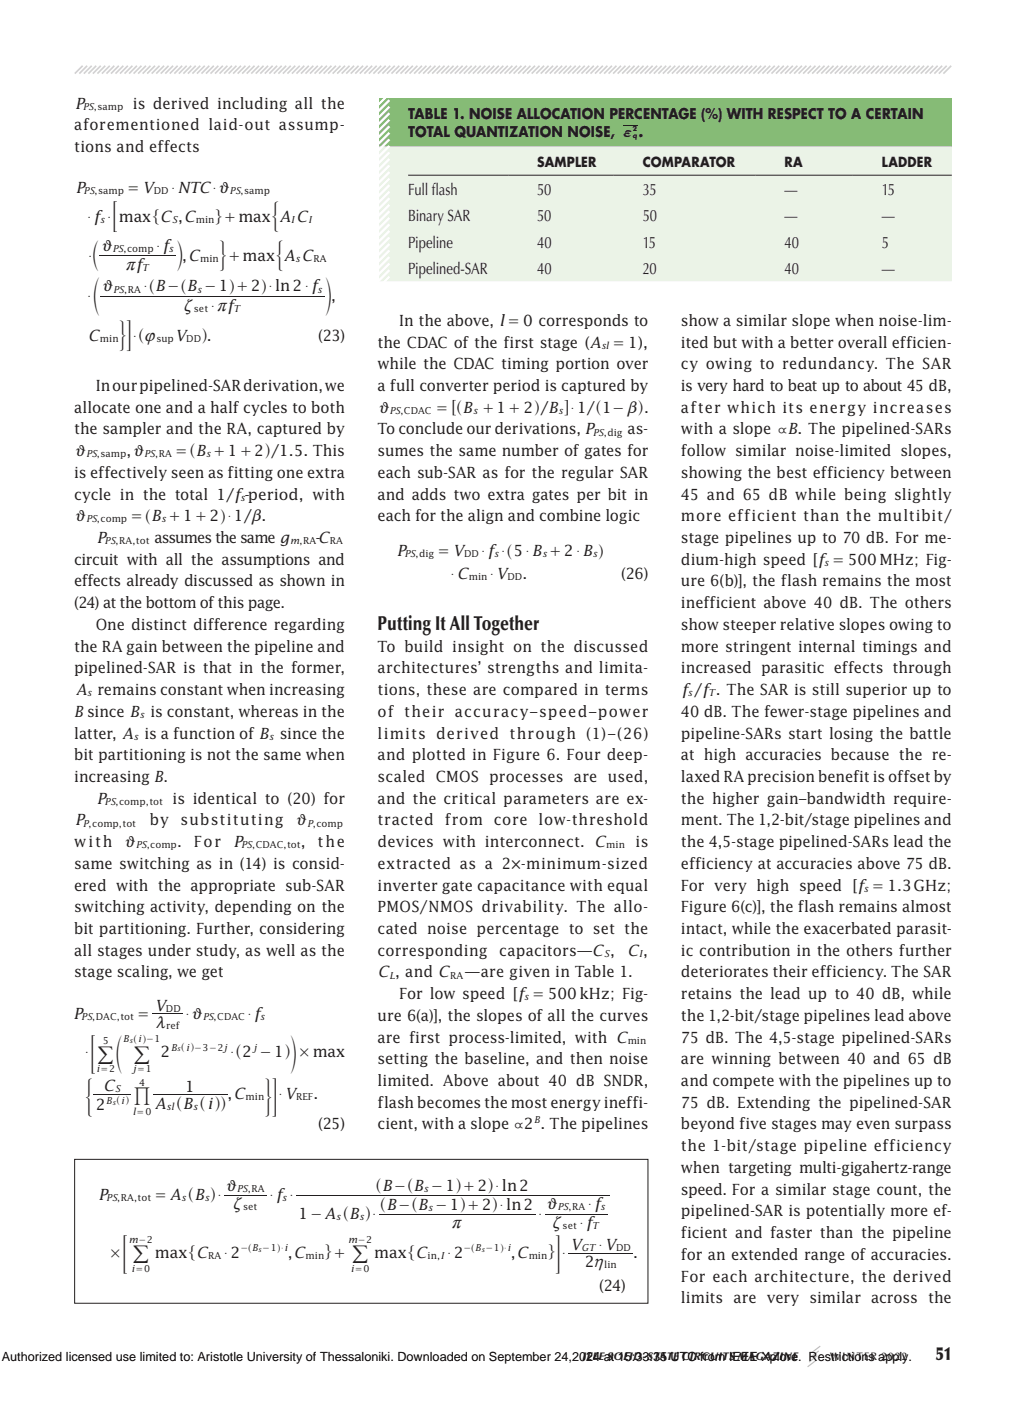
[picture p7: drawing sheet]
<svg xmlns="http://www.w3.org/2000/svg" width="200mm" height="273mm" viewBox="0 0 200 273" stroke-linecap="round" stroke-linejoin="round" font-family="sans-serif">
<defs><g id="words">
<g font-size="4.3" fill="#231f20">
<text x="19.2" y="206.5">/</text>
<text x="26.2" y="206.5">/</text>
<text x="26.2" y="214.7">%</text>
<text x="26" y="245.3">/</text>
<text x="68.8" y="245.3">/</text>
</g>
<text font-size="3.9" fill="#231f20" x="73.6" y="122.8">Putting It All Together</text>
<text font-size="3.5" fill="#231f20" x="182.5" y="265">51</text>
<g font-size="3.2" fill="#231f20">
<text x="79.6" y="38">Full flash</text>
<text x="104.7" y="38">50</text>
<text x="125.3" y="38">35</text>
<text x="152.9" y="38">—</text>
<text x="171.9" y="38">15</text>
<text x="79.6" y="43.1">Binary SAR</text>
<text x="104.7" y="43.1">50</text>
<text x="125.3" y="43.1">50</text>
<text x="152.9" y="43.1">—</text>
<text x="171.9" y="43.1">—</text>
<text x="79.6" y="48.3">Pipeline</text>
<text x="79.6" y="53.4">Pipelined-SAR</text>
<text x="104.7" y="48.3">40</text>
<text x="104.7" y="53.4">40</text>
<text x="125.3" y="48.3">15</text>
<text x="125.3" y="53.4">20</text>
<text x="152.9" y="48.3">40</text>
<text x="152.9" y="53.4">40</text>
<text x="171.9" y="48.3">5</text>
<text x="171.9" y="53.4">—</text>
</g>
<g font-size="3.1" fill="#231f20">
<text x="63.5" y="58.6">o,</text>
<text x="22.6" y="206.3">e</text>
<text x="16.8" y="214.8">)</text>
<text x="51.7" y="214.7">3G$ V</text>
</g>
<g font-size="3" fill="#231f20">
<text x="14.7" y="21.2">P</text>
<text x="25.9" y="21.2">is derived including all the</text>
<text x="14.5" y="25.4">aforementioned laid-out assump-</text>
<text x="14.5" y="29.6">tions and effects</text>
<text x="14.8" y="37.6">P</text>
<text x="25" y="37.6">= V</text>
<text x="33.5" y="37.6">$ NTC$ j</text>
<text x="17.2" y="43.2">$ f $;max&quot;C ,C</text>
<text x="17.3" y="50.8">$c</text>
<text x="30.6" y="48.9">$ f</text>
<text x="17.2" y="58.7">$e</text>
<text x="28.1" y="56.8">$^B -^B - 1h+ 2h$ ln2 $ f</text>
<text x="41.2" y="60.5">$ rf</text>
<text x="77.8" y="63.5">In the above, l = 0 corresponds to</text>
<text x="132.8" y="63.5">show a similar slope when noise-lim-</text>
<text x="17.2" y="66.4">C</text>
<text x="34.2" y="66.4">V</text>
<text x="62.1" y="66.5">(23)</text>
<text x="73.6" y="72">while the CDAC timing portion over</text>
<text x="73.6" y="67.7">the CDAC of the first stage (A</text>
<text x="119.6" y="67.7">= 1),</text>
<text x="132.8" y="67.7">ited but with a better overall efficien-</text>
<text x="132.8" y="72">cy owing to redundancy. The SAR</text>
<text x="18.7" y="76.2">In our pipelined-SAR derivation, we</text>
<text x="73.6" y="76.2">a full converter period is captured by</text>
<text x="132.8" y="76.2">is very hard to beat up to about 45 dB,</text>
<text x="14.5" y="80.4">allocate one and a half cycles to both</text>
<text x="85.2" y="80.4">= 6^B + 1 + 2h/B @$ 1/^1- bh.</text>
<text x="132.8" y="80.4">after which its energy increases</text>
<text x="14.5" y="84.7">the sampler and the RA, captured by</text>
<text x="24.7" y="88.9">,j</text>
<text x="34.3" y="88.9">= ^B + 1 + 2h/1 5</text>
<text x="56.3" y="88.9">. . This</text>
<text x="73.6" y="84.7">To conclude our derivations, P</text>
<text x="73.6" y="88.9">sumes the same number of gates for</text>
<text x="122.4" y="84.7">as-</text>
<text x="132.8" y="84.7">with a slope \B. The pipelined-SARs</text>
<text x="132.8" y="88.9">follow similar noise-limited slopes,</text>
<text x="14.5" y="93.1">is effectively seen as fitting one extra</text>
<text x="73.6" y="93.1">each sub-SAR as for the regular SAR</text>
<text x="132.8" y="93.1">showing the best efficiency between</text>
<text x="14.5" y="97.4">cycle in the total 1/f-period, with</text>
<text x="25.6" y="101.6">= ^B + 1 + 2h$ 1/ .</text>
<text x="73.6" y="97.4">and adds two extra gates per bit in</text>
<text x="73.6" y="101.6">each for the align and combine logic</text>
<text x="132.8" y="97.4">45 and 65 dB while being slightly</text>
<text x="132.8" y="101.6">more efficient than the multibit/</text>
<text x="18.9" y="105.8">P</text>
<text x="30.1" y="105.8">assumes the same g</text>
<text x="61.5" y="105.8">-C</text>
<text x="132.8" y="105.8">stage pipelines up to 70 dB. For me-</text>
<text x="14.5" y="110.1">circuit with all the assumptions and</text>
<text x="77.4" y="108.4">P</text>
<text x="85.5" y="108.4">= V</text>
<text x="87.9" y="112.9">$ C</text>
<text x="94" y="108.4">$ f $^5 $ B + 2 $ B h</text>
<text x="95.7" y="112.9">$ V</text>
<text x="101.8" y="112.9">.</text>
<text x="121.1" y="112.9">(26)</text>
<text x="132.8" y="110.1">dium-high speed [f = 500MHz; Fig-</text>
<text x="14.5" y="114.3">effects already discussed as shown in</text>
<text x="14.5" y="118.5">(24) at the bottom of this page.</text>
<text x="132.8" y="114.3">ure 6(b)], the flash remains the most</text>
<text x="132.8" y="118.5">inefficient above 40 dB. The others</text>
<text x="18.7" y="122.8">One distinct difference regarding</text>
<text x="132.8" y="122.8">show steeper relative slopes owing to</text>
<text x="14.5" y="127">the RA gain between the pipeline and</text>
<text x="14.5" y="131.2">pipelined-SAR is that in the former,</text>
<text x="73.6" y="127">To build insight on the discussed</text>
<text x="73.6" y="131.2">architectures’ strengths and limita-</text>
<text x="132.8" y="127">more stringent internal timings and</text>
<text x="132.8" y="131.2">increased parasitic effects through</text>
<text x="14.8" y="135.5">A</text>
<text x="19" y="135.5">remains constant when increasing</text>
<text x="73.6" y="135.5">tions, these are compared in terms</text>
<text x="132.9" y="135.5">f /f . The SAR is still superior up to</text>
<text x="14.5" y="139.7">B since B</text>
<text x="14.5" y="143.9">latter, A</text>
<text x="28.2" y="143.9">is a function of B</text>
<text x="29.3" y="139.7">is constant, whereas in the</text>
<text x="54.5" y="143.9">since the</text>
<text x="73.6" y="139.7">of their accuracy–speed–power</text>
<text x="73.6" y="143.9">limits derived through (1)–(26)</text>
<text x="132.8" y="139.7">40 dB. The fewer-stage pipelines and</text>
<text x="132.8" y="143.9">pipeline-SARs start losing the battle</text>
<text x="14.5" y="148.2">bit partitioning is not the same when</text>
<text x="73.6" y="148.2">and plotted in Figure 6. Four deep-</text>
<text x="132.8" y="148.2">at high accuracies because the re-</text>
<text x="14.5" y="152.4">increasing B.</text>
<text x="73.6" y="152.4">scaled CMOS processes are used,</text>
<text x="132.8" y="152.4">laxed RA precision benefit is offset by</text>
<text x="14.7" y="160.9">P</text>
<text x="18.9" y="156.6">P</text>
<text x="29.2" y="160.9">by</text>
<text x="33.7" y="156.6">is identical to (20) for</text>
<text x="35.2" y="160.9">substituting</text>
<text x="73.6" y="156.6">and the critical parameters are ex-</text>
<text x="73.6" y="160.9">tracted</text>
<text x="86.7" y="160.9">from</text>
<text x="96.3" y="160.9">core</text>
<text x="105" y="160.9">low-threshold</text>
<text x="132.8" y="156.6">the higher gain–bandwidth require-</text>
<text x="132.8" y="160.9">ment. The 1,2-bit/stage pipelines and</text>
<text x="14.5" y="165.1">with</text>
<text x="34.5" y="165.1">.</text>
<text x="37.8" y="165.1">For</text>
<text x="45.6" y="165.1">P</text>
<text x="58.6" y="165.1">,</text>
<text x="61.9" y="165.1">the</text>
<text x="73.6" y="165.1">devices with interconnect. C</text>
<text x="123.9" y="165.1">is</text>
<text x="132.8" y="165.1">the 4,5-stage pipelined-SARs lead the</text>
<text x="14.5" y="169.3">same switching as in (14) is consid-</text>
<text x="14.5" y="173.6">ered with the appropriate sub-SAR</text>
<text x="73.6" y="169.3">extracted as a 2×-minimum-sized</text>
<text x="73.6" y="173.6">inverter gate capacitance with equal</text>
<text x="132.8" y="169.3">efficiency at accuracies above 75 dB.</text>
<text x="132.8" y="173.6">For very high speed [f = 1 3GHz;</text>
<text x="174.9" y="173.6">.</text>
<text x="14.5" y="177.8">switching activity, depending on the</text>
<text x="73.6" y="177.8">PMOS/NMOS drivability. The allo-</text>
<text x="132.8" y="177.8">Figure 6(c)], the flash remains almost</text>
<text x="14.5" y="182">bit partitioning. Further, considering</text>
<text x="73.6" y="182">cated noise percentage to set the</text>
<text x="132.8" y="182">intact, while the exacerbated parasit-</text>
<text x="14.5" y="186.3">all stages under study, as well as the</text>
<text x="14.5" y="190.5">stage scaling, we get</text>
<text x="73.6" y="186.3">corresponding</text>
<text x="73.7" y="190.5">C , and C</text>
<text x="90.7" y="190.5">—are given in Table 1.</text>
<text x="97.3" y="186.3">capacitors—C ,</text>
<text x="122.3" y="186.3">C ,</text>
<text x="132.8" y="186.3">ic contribution in the others further</text>
<text x="132.8" y="190.5">deteriorates their efficiency. The SAR</text>
<text x="30.3" y="197">V</text>
<text x="77.8" y="194.7">For low speed [f = 500kHz; Fig-</text>
<text x="132.8" y="194.7">retains the lead up to 40 dB, while</text>
<text x="14.4" y="198.5">P</text>
<text x="26.9" y="198.5">=</text>
<text x="36.3" y="198.5">$ j</text>
<text x="48.4" y="198.5">$ f</text>
<text x="73.6" y="199">ure 6(a)], the slopes of all the curves</text>
<text x="73.6" y="203.2">are first process-limited, with C</text>
<text x="132.8" y="199">the 1,2-bit/stage pipelines lead above</text>
<text x="132.8" y="203.2">75 dB. The 4,5-stage pipelined-SARs</text>
<text x="16.7" y="206">$=</text>
<text x="31.3" y="206">2</text>
<text x="45" y="206">$^2 - 1ho# max</text>
<text x="73.6" y="207.4">setting the baseline, and then noise</text>
<text x="132.8" y="207.4">are winning between 40 and 65 dB</text>
<text x="20.2" y="212.7">C</text>
<text x="36.1" y="212.8">1</text>
<text x="44.3" y="214.2">,C</text>
<text x="61.1" y="214.2">.</text>
<text x="73.6" y="211.7">limited. Above about 40 dB SNDR,</text>
<text x="73.6" y="215.9">flash becomes the most energy ineffi-</text>
<text x="132.8" y="211.7">and compete with the pipelines up to</text>
<text x="132.8" y="215.9">75 dB. Extending the pipelined-SAR</text>
<text x="18.7" y="216.4">2</text>
<text x="30.3" y="216.1">A</text>
<text x="62" y="220.1">(25)</text>
<text x="73.6" y="220.1">cient, with a slope \2 . The pipelines</text>
<text x="132.8" y="220.1">beyond five stages may even surpass</text>
<text x="132.8" y="224.4">the 1-bit/stage pipeline efficiency</text>
<text x="19.3" y="233.9">P</text>
<text x="30.3" y="233.9">= A ^B h$</text>
<text x="52.7" y="233.9">$ f $</text>
<text x="132.8" y="228.6">when targeting multi-gigahertz-range</text>
<text x="132.8" y="232.8">speed. For a similar stage count, the</text>
<text x="58.2" y="237.6">1 - A ^B h$</text>
<text x="105" y="237.6">$</text>
<text x="113.1" y="239.4">$ f</text>
<text x="114.7" y="235.7">$ f</text>
<text x="132.8" y="237.1">pipelined-SAR is potentially more ef-</text>
<text x="21.5" y="245.2">#=</text>
<text x="30.2" y="245.2">max&quot;C</text>
<text x="43.8" y="245.2">$ 2</text>
<text x="56.1" y="245.2">,C</text>
<text x="73" y="245.2">max&quot;C</text>
<text x="87.3" y="245.2">$ 2</text>
<text x="99.6" y="245.2">,C</text>
<text x="111.3" y="243.6">V</text>
<text x="116.8" y="243.6">$ V</text>
<text x="123.5" y="245.2">.</text>
<text x="132.8" y="241.3">ficient and faster than the pipeline</text>
<text x="132.8" y="245.5">for an extended range of accuracies.</text>
<text x="114" y="246.9">2h</text>
<text x="116.8" y="251.6">(24)</text>
<text x="132.8" y="249.8">For each architecture, the derived</text>
<text x="132.8" y="254">limits are very similar across the</text>
</g>
<g font-size="2.9" fill="#231f20">
<text x="42" y="43.1">,+ max'A C</text>
<text x="19.9" y="48.9">j</text>
<text x="24.6" y="52.6">rf</text>
<text x="34.6" y="50.6">m,C</text>
<text x="42.9" y="50.6">1+ max'A C</text>
<text x="20" y="56.8">j</text>
<text x="35.9" y="60.5">g</text>
<text x="23.3" y="66.4">1E$^{</text>
<text x="39.3" y="66.3">h.</text>
<text x="73.9" y="80.4">j</text>
<text x="14.7" y="88.9">j</text>
<text x="14.7" y="101.6">j</text>
<text x="49.1" y="101.6">b</text>
<text x="57.8" y="160.9">j</text>
<text x="24.4" y="165.1">j</text>
<text x="30.4" y="200.3">m</text>
<text x="34.4" y="215.9">^B ^ihh</text>
<text x="44.1" y="232.1">j</text>
<text x="73.3" y="231.9">^B -^B - 1h+ 2h$ ln2</text>
<text x="45.5" y="235.7">g</text>
<text x="74.1" y="235.6">^B -^B - 1h+ 2h$ ln2</text>
<text x="88.2" y="239.2">r</text>
<text x="106.7" y="235.7">j</text>
<text x="107.8" y="239.4">g</text>
<text x="63.4" y="244.9">,+</text>
<text x="106.9" y="244.9">,G$</text>
</g>
<g font-size="2.8" fill="#231f20">
<text x="79.6" y="23.2">TABLE 1. NOISE ALLOCATION PERCENTAGE (%) WITH RESPECT TO A CERTAIN</text>
<text x="79.6" y="26.8">TOTAL QUANTIZATION NOISE, f .</text>
</g>
<g font-size="2.6" fill="#231f20">
<text x="104.7" y="32.5">SAMPLER</text>
<text x="125.3" y="32.5">COMPARATOR</text>
<text x="152.9" y="32.5">RA</text>
<text x="171.9" y="32.5">LADDER</text>
</g>
<text font-size="2.5" x=".4" y="265.3">Authorized licensed use limited to: Aristotle University of Thessaloniki. Downloaded on September 24,2024 at 15:33:35 UTC from IEEE Xplore. Restrictions apply.</text>
<g font-size="2.1" fill="#231f20">
<text x="113.6" y="265">IEEE SOLID-STATE CIRCUITS MAGAZINE</text>
<text x="161.8" y="265">WINTER 2022</text>
</g>
<g font-size="1.9" fill="#231f20">
<text x="16.2" y="21.4">PS,samp</text>
<text x="16.4" y="37.8">PS,samp</text>
<text x="30" y="37.8">DD</text>
<text x="44.8" y="37.8">PS,samp</text>
<text x="19.5" y="43.4">s</text>
<text x="33.5" y="43.4">S</text>
<text x="38.2" y="43.4">min</text>
<text x="56.8" y="43.4">I</text>
<text x="60.1" y="43.4">I</text>
<text x="22" y="49.1">PS,comp</text>
<text x="27.7" y="52.8">T</text>
<text x="32.9" y="49.1">s</text>
<text x="39" y="51">min</text>
<text x="57.6" y="51">s</text>
<text x="61.1" y="51">RA</text>
<text x="22.1" y="57">PS,RA</text>
<text x="38.5" y="57">s</text>
<text x="61.9" y="57">s</text>
<text x="37.8" y="60.7">set</text>
<text x="45.5" y="60.7">T</text>
<text x="19.5" y="66.7">min</text>
<text x="30.5" y="66.7">sup</text>
<text x="36.3" y="66.7">DD</text>
<text x="117.3" y="68">sl</text>
<text x="76" y="80.7">PS,CDAC</text>
<text x="92.2" y="80.7">s</text>
<text x="108.9" y="80.7">s</text>
<text x="16.8" y="89.1">PS,samp</text>
<text x="28.2" y="89.1">PS,RA</text>
<text x="40.2" y="89.1">s</text>
<text x="115.6" y="84.9">PS,dig</text>
<text x="16.8" y="101.8">PS,comp</text>
<text x="31.5" y="101.8">s</text>
<text x="46.9" y="97.6">s</text>
<text x="20.5" y="106.1">PS,RA,tot</text>
<text x="56.6" y="106.1">m,RA</text>
<text x="64.3" y="106.1">RA</text>
<text x="78.9" y="108.6">PS,dig</text>
<text x="90.5" y="108.6">DD</text>
<text x="91.4" y="113.1">min</text>
<text x="96.3" y="108.6">s</text>
<text x="98.9" y="113.1">DD</text>
<text x="105.7" y="108.6">s</text>
<text x="115.6" y="108.6">s</text>
<text x="160.7" y="110.3">s</text>
<text x="17" y="135.7">s</text>
<text x="134.1" y="135.7">s</text>
<text x="138.1" y="135.7">T</text>
<text x="27.3" y="139.9">s</text>
<text x="26.1" y="144.2">s</text>
<text x="52.5" y="144.2">s</text>
<text x="16.2" y="161.1">P,comp,tot</text>
<text x="20.5" y="156.9">PS,comp,tot</text>
<text x="59.9" y="161.1">P,comp</text>
<text x="26.5" y="165.3">PS,comp</text>
<text x="47.1" y="165.3">PS,CDAC,tot</text>
<text x="118.2" y="165.3">min</text>
<text x="168.4" y="173.8">s</text>
<text x="76" y="190.7">L</text>
<text x="87.7" y="190.7">RA</text>
<text x="117.8" y="186.5">S</text>
<text x="124.6" y="186.5">I</text>
<text x="32.4" y="197.3">DD</text>
<text x="102.2" y="195">s</text>
<text x="15.9" y="198.7">PS,DAC,tot</text>
<text x="20" y="203.5">5</text>
<text x="24" y="203.2">B ^ih-1</text>
<text x="32.4" y="200.5">ref</text>
<text x="39.6" y="198.7">PS,CDAC</text>
<text x="50.7" y="198.7">s</text>
<text x="122.4" y="203.4">min</text>
<text x="18.8" y="209">i=2</text>
<text x="25.9" y="209">j=1</text>
<text x="33.4" y="204.7">B ^ih-3-2j</text>
<text x="49.4" y="204.7">j</text>
<text x="20.7" y="215.2">B ^ih</text>
<text x="22.5" y="212.9">S</text>
<text x="27.1" y="211.7">4</text>
<text x="47.9" y="214.4">min</text>
<text x="57.7" y="214.4">REF</text>
<text x="25.9" y="217.2">l=0</text>
<text x="32.5" y="216.3">sl</text>
<text x="37.7" y="216.3">s</text>
<text x="104.2" y="218.9">B</text>
<text x="46.2" y="232.3">PS,RA</text>
<text x="82.7" y="232.3">s</text>
<text x="20.8" y="234.1">PS,RA,tot</text>
<text x="35.4" y="234.1">s</text>
<text x="39.9" y="234.1">s</text>
<text x="47.4" y="235.9">set</text>
<text x="55" y="234.1">s</text>
<text x="65.5" y="237.8">s</text>
<text x="70.1" y="237.8">s</text>
<text x="83.5" y="236">s</text>
<text x="108.8" y="235.9">PS,RA</text>
<text x="109.7" y="239.6">set</text>
<text x="115.4" y="239.6">T</text>
<text x="117.1" y="235.9">s</text>
<text x="25.1" y="242.3">m-2</text>
<text x="40.6" y="245.4">RA</text>
<text x="47" y="243.9">-^B -1h$i</text>
<text x="59.6" y="245.4">min</text>
<text x="67.9" y="242.3">m-2</text>
<text x="83.4" y="245.4">in,I</text>
<text x="90.5" y="243.9">-^B -1h$i</text>
<text x="103.1" y="245.4">min</text>
<text x="113.4" y="243.9">GT</text>
<text x="120.1" y="243.9">DD</text>
<text x="25.6" y="247.8">i=0</text>
<text x="68.4" y="247.8">i=0</text>
<text x="117.8" y="247.1">lin</text>
</g>
<g font-size="1.3" fill="#231f20">
<text x="123.3" y="25.6">2</text>
<text x="123.3" y="27">q</text>
<text x="25.2" y="203.3">s</text>
<text x="34.6" y="204.9">s</text>
<text x="21.9" y="215.3">s</text>
<text x="50.4" y="244">s</text>
<text x="93.9" y="244">s</text>
</g>
</g></defs>
<g fill="none" stroke="#d1d2d4" stroke-width=".33">
<path d="M16.1 12.8l-1.5 1.5M17 12.8l-1.5 1.5M17.9 12.8l-1.6 1.5M18.8 12.8l-1.6 1.5M19.6 12.8l-1.5 1.5M20.5 12.8l-1.5 1.5M21.4 12.8l-1.5 1.5M22.3 12.8l-1.5 1.5M23.2 12.8l-1.6 1.5M24 12.8l-1.5 1.5M24.9 12.8l-1.5 1.5M25.8 12.8l-1.5 1.5"/>
<path d="M26.7 12.8l-1.5 1.5M27.6 12.8l-1.6 1.5M28.5 12.8l-1.6 1.5M29.3 12.8l-1.5 1.5M30.2 12.8l-1.5 1.5M31.1 12.8l-1.5 1.5M32 12.8l-1.5 1.5M32.9 12.8l-1.6 1.5M33.8 12.8l-1.6 1.5M34.6 12.8l-1.5 1.5M35.5 12.8l-1.5 1.5M36.4 12.8l-1.5 1.5"/>
<path d="M37.3 12.8l-1.6 1.5M38.2 12.8l-1.6 1.5M39 12.8l-1.5 1.5M39.9 12.8l-1.5 1.5M40.8 12.8l-1.5 1.5M41.7 12.8l-1.5 1.5M42.6 12.8l-1.6 1.5M43.5 12.8l-1.6 1.5M44.3 12.8l-1.5 1.5M45.2 12.8l-1.5 1.5M46.1 12.8l-1.5 1.5M47 12.8l-1.6 1.5"/>
<path d="M47.9 12.8l-1.6 1.5M48.7 12.8l-1.5 1.5M49.6 12.8l-1.5 1.5M50.5 12.8l-1.5 1.5M51.4 12.8l-1.5 1.5M52.3 12.8l-1.6 1.5M53.2 12.8l-1.6 1.5M54 12.8l-1.5 1.5M54.9 12.8l-1.5 1.5M55.8 12.8l-1.5 1.5M56.7 12.8l-1.6 1.5M57.6 12.8l-1.6 1.5"/>
<path d="M58.4 12.8l-1.5 1.5M59.3 12.8l-1.5 1.5M60.2 12.8l-1.5 1.5M61.1 12.8l-1.5 1.5M62 12.8l-1.6 1.5M62.9 12.8l-1.6 1.5M63.7 12.8l-1.5 1.5M64.6 12.8l-1.5 1.5M65.5 12.8l-1.5 1.5M66.4 12.8l-1.5 1.5M67.3 12.8l-1.6 1.5M68.1 12.8l-1.5 1.5"/>
<path d="M69 12.8l-1.5 1.5M69.9 12.8l-1.5 1.5M70.8 12.8l-1.5 1.5M71.7 12.8l-1.6 1.5M72.6 12.8l-1.6 1.5M73.4 12.8l-1.5 1.5M74.3 12.8l-1.5 1.5M75.2 12.8l-1.5 1.5M76.1 12.8l-1.5 1.5M77 12.8l-1.6 1.5M77.8 12.8l-1.5 1.5M78.7 12.8l-1.5 1.5"/>
<path d="M79.6 12.8l-1.5 1.5M80.5 12.8l-1.5 1.5M81.4 12.8l-1.6 1.5M82.3 12.8l-1.6 1.5M83.1 12.8l-1.5 1.5M84 12.8l-1.5 1.5M84.9 12.8l-1.5 1.5M85.8 12.8l-1.5 1.5M86.7 12.8l-1.6 1.5M87.5 12.8l-1.5 1.5M88.4 12.8l-1.5 1.5M89.3 12.8l-1.5 1.5"/>
<path d="M90.2 12.8l-1.5 1.5M91.1 12.8l-1.6 1.5M92 12.8l-1.6 1.5M92.8 12.8l-1.5 1.5M93.7 12.8l-1.5 1.5M94.6 12.8l-1.5 1.5M95.5 12.8l-1.5 1.5M96.4 12.8l-1.6 1.5M97.3 12.8l-1.6 1.5M98.1 12.8l-1.5 1.5M99 12.8l-1.5 1.5M99.9 12.8l-1.5 1.5"/>
<path d="M100.8 12.8l-1.6 1.5M101.7 12.8l-1.6 1.5M102.5 12.8l-1.5 1.5M103.4 12.8l-1.5 1.5M104.3 12.8l-1.5 1.5M105.2 12.8l-1.5 1.5M106.1 12.8l-1.6 1.5M107 12.8l-1.6 1.5M107.8 12.8l-1.5 1.5M108.7 12.8l-1.5 1.5M109.6 12.8l-1.5 1.5M110.5 12.8l-1.6 1.5"/>
<path d="M111.4 12.8l-1.6 1.5M112.2 12.8l-1.5 1.5M113.1 12.8l-1.5 1.5M114 12.8l-1.5 1.5M114.9 12.8l-1.5 1.5M115.8 12.8l-1.6 1.5M116.7 12.8l-1.6 1.5M117.5 12.8l-1.5 1.5M118.4 12.8l-1.5 1.5M119.3 12.8l-1.5 1.5M120.2 12.8l-1.6 1.5M121.1 12.8l-1.6 1.5"/>
<path d="M121.9 12.8l-1.5 1.5M122.8 12.8l-1.5 1.5M123.7 12.8l-1.5 1.5M124.6 12.8l-1.5 1.5M125.5 12.8l-1.6 1.5M126.4 12.8l-1.6 1.5M127.2 12.8l-1.5 1.5M128.1 12.8l-1.5 1.5M129 12.8l-1.5 1.5M129.9 12.8l-1.5 1.5M130.8 12.8l-1.6 1.5M131.6 12.8l-1.5 1.5"/>
<path d="M132.5 12.8l-1.5 1.5M133.4 12.8l-1.5 1.5M134.3 12.8l-1.5 1.5M135.2 12.8l-1.6 1.5M136.1 12.8l-1.6 1.5M136.9 12.8l-1.5 1.5M137.8 12.8l-1.5 1.5M138.7 12.8l-1.5 1.5M139.6 12.8l-1.5 1.5M140.5 12.8l-1.6 1.5M141.3 12.8l-1.5 1.5M142.2 12.8l-1.5 1.5"/>
<path d="M143.1 12.8l-1.5 1.5M144 12.8l-1.5 1.5M144.9 12.8l-1.6 1.5M145.8 12.8l-1.6 1.5M146.6 12.8l-1.5 1.5M147.5 12.8l-1.5 1.5M148.4 12.8l-1.5 1.5M149.3 12.8l-1.5 1.5M150.2 12.8l-1.6 1.5M151 12.8l-1.5 1.5M151.9 12.8l-1.5 1.5M152.8 12.8l-1.5 1.5"/>
<path d="M153.7 12.8l-1.5 1.5M154.6 12.8l-1.6 1.5M155.5 12.8l-1.6 1.5M156.3 12.8l-1.5 1.5M157.2 12.8l-1.5 1.5M158.1 12.8l-1.5 1.5M159 12.8l-1.5 1.5M159.9 12.8l-1.6 1.5M160.8 12.8l-1.6 1.5M161.6 12.8l-1.5 1.5M162.5 12.8l-1.5 1.5M163.4 12.8l-1.5 1.5"/>
<path d="M164.3 12.8l-1.6 1.5M165.2 12.8l-1.6 1.5M166 12.8l-1.5 1.5M166.9 12.8l-1.5 1.5M167.8 12.8l-1.5 1.5M168.7 12.8l-1.5 1.5M169.6 12.8l-1.6 1.5M170.5 12.8l-1.6 1.5M171.3 12.8l-1.5 1.5M172.2 12.8l-1.5 1.5M173.1 12.8l-1.5 1.5M174 12.8l-1.6 1.5"/>
<path d="M174.9 12.8l-1.6 1.5M175.7 12.8l-1.5 1.5M176.6 12.8l-1.5 1.5M177.5 12.8l-1.5 1.5M178.4 12.8l-1.5 1.5M179.3 12.8l-1.6 1.5M180.2 12.8l-1.6 1.5M181 12.8l-1.5 1.5M181.9 12.8l-1.5 1.5M182.8 12.8l-1.5 1.5M183.7 12.8l-1.6 1.5M184.6 12.8l-1.6 1.5"/>
<path d="M185.4 12.8l-1.5 1.5"/>
</g>
<path d="M159 265.2l-1.6 1.2M159.3 264.2l-1.6 1.3M159.6 263.3l-1.6 1.2M159.9 262.4l-1.6 1.2" fill="none" stroke="#bcbdc0" stroke-width=".26"/>
<path d="M19.4 49.9h14.9M19.6 57.8h43.7M29.8 197.6h5.9M18.2 213.3h7.4M29.8 213.3h14.5M14.6 226h111.7v28h-111.7zM43.7 233h8.3M57.7 233h61.2M73.9 236.7h30.5M106.2 236.7h12.2M110.8 244.3h12.6" fill="none" stroke="#231f20" stroke-width=".19"/>
<path d="M73.9 19.1h111.7v9.4h-111.7z" fill="#86bb76"/>
<path d="M73.9 28.5h25.2v5.7h-25.2zM99.1 28.5h20.6v5.7h-20.6zM119.7 28.5h27.6v5.7h-27.6zM147.3 28.5h19v5.7h-19zM166.3 28.5h19.3v5.7h-19.3zM73.9 34.2h25.2v5.2h-25.2zM99.1 34.2h20.6v5.2h-20.6zM119.7 34.2h27.6v5.2h-27.6zM147.3 34.2h19v5.2h-19zM166.3 34.2h19.3v5.2h-19.3zM73.9 39.4h25.2v5.1h-25.2zM99.1 39.4h20.6v5.1h-20.6zM119.7 39.4h27.6v5.1h-27.6zM147.3 39.4h19v5.1h-19zM166.3 39.4h19.3v5.1h-19.3zM73.9 44.5h25.2v5.2h-25.2zM99.1 44.5h20.6v5.2h-20.6zM119.7 44.5h27.6v5.2h-27.6zM147.3 44.5h19v5.2h-19zM166.3 44.5h19.3v5.2h-19.3zM73.9 49.7h25.2v5.1h-25.2zM99.1 49.7h20.6v5.1h-20.6zM119.7 49.7h27.6v5.1h-27.6zM147.3 49.7h19v5.1h-19zM166.3 49.7h19.3v5.1h-19.3z" fill="#ebf3e7"/>
<path d="M79.6 34.1h106M121.5 24.4h2.9" fill="none" stroke="#231f20" stroke-width=".19"/>
<g fill="none" stroke="#fff" stroke-width=".46">
<path d="M75.9 18.2l-2.1 2.2M75.9 19.5l-2.1 2.2M75.9 20.8l-2.1 2.1M75.9 22.1l-2.1 2.1M75.9 23.3l-2.1 2.2M75.9 24.6l-2.1 2.2M75.9 25.9l-2.1 2.1M75.9 27.2l-2.1 2.1M75.9 28.4l-2.1 2.2M75.9 29.7l-2.1 2.2M75.9 31l-2.1 2.1M75.9 32.3l-2.1 2.1"/>
<path d="M75.9 33.5l-2.1 2.2M75.9 34.8l-2.1 2.1M75.9 36.1l-2.1 2.1M75.9 37.3l-2.1 2.2M75.9 38.6l-2.1 2.2M75.9 39.9l-2.1 2.1M75.9 41.2l-2.1 2.1M75.9 42.4l-2.1 2.2M75.9 43.7l-2.1 2.2M75.9 45l-2.1 2.1M75.9 46.3l-2.1 2.1M75.9 47.5l-2.1 2.2"/>
<path d="M75.9 48.8l-2.1 2.2M75.9 50.1l-2.1 2.1M75.9 51.4l-2.1 2.1M75.9 52.6l-2.1 2.2M75.9 53.9l-2.1 2.2"/>
</g>
<use href="#words"/>
</svg>
